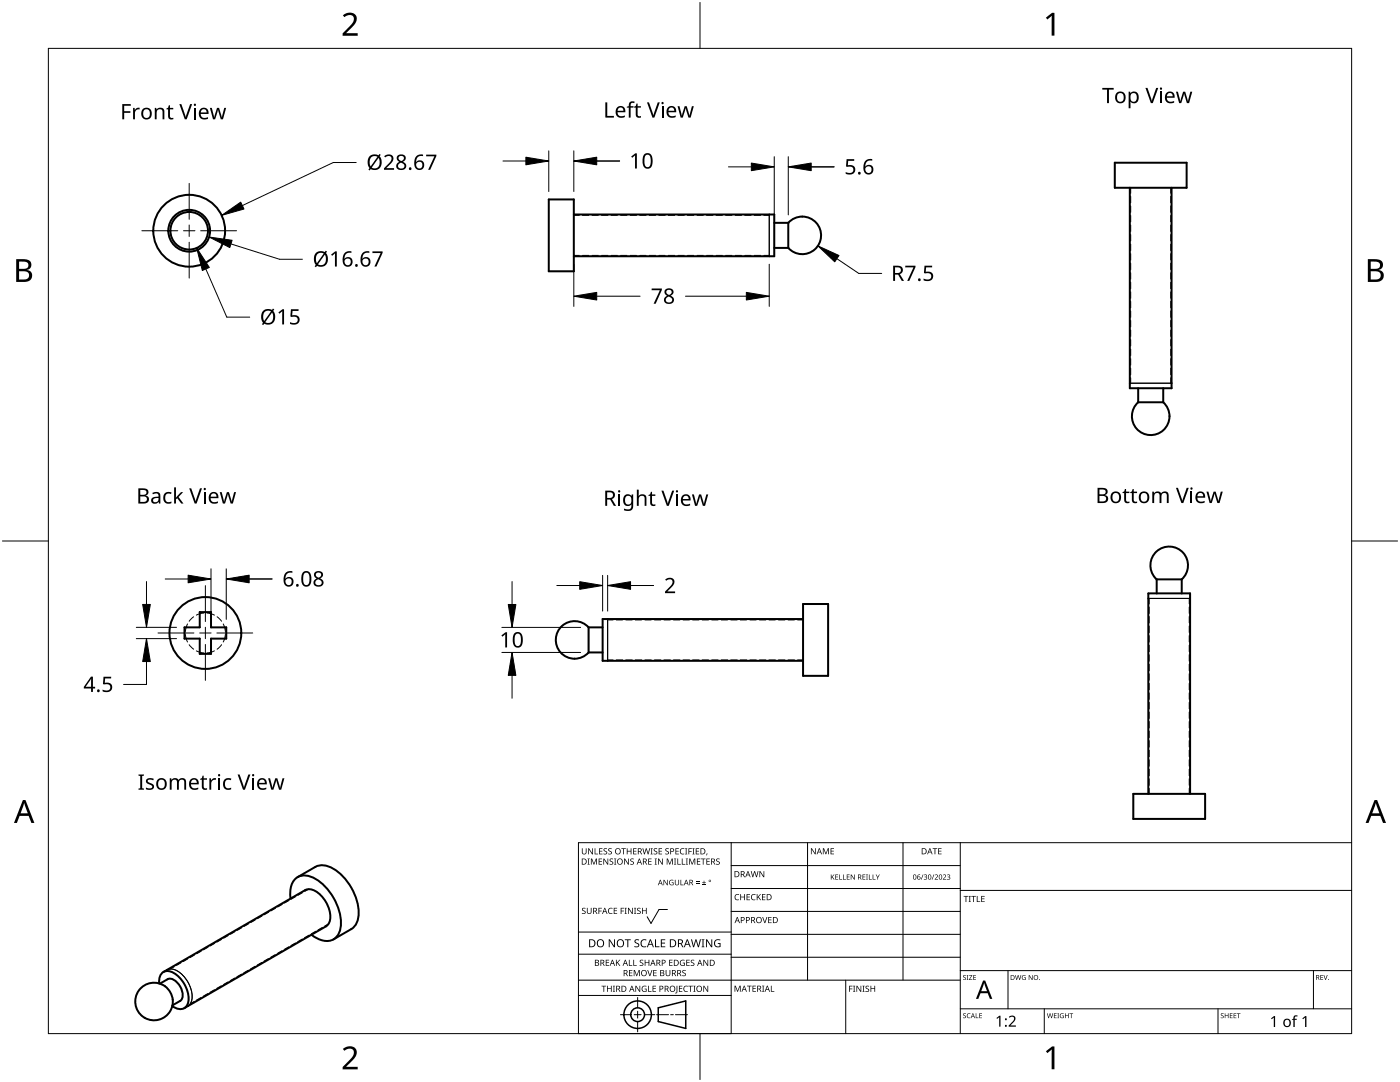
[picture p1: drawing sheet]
<svg xmlns="http://www.w3.org/2000/svg" width="279mm" height="216mm" viewBox="0 0 279 216" stroke-linecap="round" stroke-linejoin="round" font-family="sans-serif">
<g fill="none" stroke="#000" stroke-width=".4">
<path d="M109.5 39.8h5v14.3h-5zM222.5 32.5h14.3v5h-14.3zM225.5 37.5v40h8.3v-40M114.5 42.8h40v8.3h-40M154.5 49.5h2.8M154.5 44.5h2.8M157.3 44.5a3.8 3.8 0 0 1 5.4-.2 3.8 3.8 0 0 1 0 5.4 3.8 3.8 0 0 1-5.4-.2M157.3 44.5v5M227.1 77.5v2.8M232.1 77.5v2.8M227.1 80.3a3.8 3.8 0 0 0-.2 5.4 3.8 3.8 0 0 0 5.4 0 3.8 3.8 0 0 0-.2-5.4M227.1 80.3h5"/>
<path d="M230.8 115.6v2.8M230.8 115.6h5M235.8 115.6a3.8 3.8 0 0 0 .2-5.4 3.8 3.8 0 0 0-5.4 0 3.8 3.8 0 0 0 .2 5.4M235.8 115.6v2.8M39.9 122.1h2.2v3.1h3.1v2.2h-3.1v3.1h-2.2v-3.1h-3.1v-2.2h3.1zM117.5 125.2a3.8 3.8 0 0 0-5.4-.2 3.8 3.8 0 0 0 0 5.4 3.8 3.8 0 0 0 5.4-.2M117.5 125.2h2.8M117.5 130.2h2.8M117.5 125.2v5M160.3 123.5h-40v8.4h40M160.3 120.5h5v14.4h-5zM226.2 158.4h14.3v5h-14.3z"/>
<path d="M229.2 158.4v-40h8.3v40M58 179.3a4.2 4.2 0 0 1 1.4-4.3 4.1 4.1 0 0 1 4.4 .9 10.9 10.9 0 0 1 4.2 9.1 2.88 2.88 0 0 1-4.5 2.4l-1.3-.9M59.4 175l3.5-2a4.1 4.1 0 0 1 4.4 .8 10.9 10.9 0 0 1 4.2 9.2 3.2 3.2 0 0 1-1.4 2.4l-3.5 2M31.8 196.2a1.91 1.91 0 0 1 1.8-2.4 5.8 5.8 0 0 1 3.8 6.6 1.69 1.69 0 0 1-2.5 .7l-.5-.3M31.9 196.3l1.5-.9a2.2 2.2 0 0 1 2.5 1.4 2.2 2.2 0 0 1 0 2.9l-1.5 .9M32.6 193.9l28.3-16.3a2.82 2.82 0 0 1 3.2 1.1 5.6 5.6 0 0 1 1.6 5.4l-.6 .7-28.3 16.4"/>
<circle cx="37.8" cy="46" r="4.2"/>
<circle cx="37.8" cy="46" r="3.8"/>
<circle cx="37.8" cy="46" r="7.2"/>
<circle cx="41" cy="126.3" r="7.2"/>
<circle cx="30.7" cy="199.8" r="3.8"/>
</g>
<path d="M37 126.6l.4 1.5M37.4 124.5l-.4 1.5M37.8 128.6l.8 .9M38.6 123.1l-.8 .9M39.2 129.9l1.5 .4M40.7 122.3l-1.5 .4M41.3 122.3l1.5 .4M42.8 129.9l-1.5 .4M43.3 123.1l.9 .9M44.2 128.6l-.9 .9M44.6 124.5l.4 1.5M45 126.6l-.4 1.5" fill="none" stroke="#000" stroke-width=".2"/>
<path d="M153.5 42.8v8.3M225.5 76.5h8.3M229.2 119.4h8.3M121.3 123.5v8.4M33.3 193.5a2.82 2.82 0 0 1 3.2 1.1 5.6 5.6 0 0 1 1.6 5.4l-.6 .8" fill="none" stroke="#000" stroke-width=".2"/>
<g fill="none" stroke="#000" stroke-width=".2">
<path d="M225.7 37.5v1.1M225.7 39.2v1.3M233.6 37.5v1.1M233.6 39.2v1.3M114.5 51h1.1M114.5 43h1.1M116.2 51h1.3M116.2 43h1.3M118.1 51h1.3M118.1 43h1.3M120 51h1.3M120 43h1.3"/>
<path d="M122 51h1.2M122 43h1.2M123.9 51h1.2M123.9 43h1.2M125.8 51h1.2M125.8 43h1.2M127.7 51h1.2M127.7 43h1.2M129.6 51h1.2M129.6 43h1.2M131.5 51h1.2M131.5 43h1.2"/>
<path d="M133.4 51h1.3M133.4 43h1.3M135.3 51h1.3M135.3 43h1.3M137.2 51h1.3M137.2 43h1.3M139.1 51h1.3M139.1 43h1.3M141 51h1.3M141 43h1.3M142.9 51h1.3M142.9 43h1.3"/>
<path d="M144.8 51h1.3M144.8 43h1.3M146.7 51h1.3M146.7 43h1.3M148.6 51h1.3M148.6 43h1.3M150.5 51h1.3M150.5 43h1.3M152.4 51h1.1M152.4 43h1.1M225.7 41.1v1.3M225.7 43v1.3"/>
<path d="M225.7 44.9v1.3M225.7 46.8v1.3M225.7 48.7v1.3M225.7 50.6v1.3M225.7 52.5v1.3M225.7 54.4v1.3M225.7 56.3v1.3M225.7 58.2v1.3M233.6 41.1v1.3M233.6 43v1.3M233.6 44.9v1.3M233.6 46.8v1.3"/>
<path d="M233.6 48.7v1.3M233.6 50.6v1.3M233.6 52.5v1.3M233.6 54.4v1.3M233.6 56.3v1.3M233.6 58.2v1.3M225.7 60.1v1.3M225.7 62v1.3M225.7 64v1.2M225.7 65.9v1.2M225.7 67.8v1.2M225.7 69.7v1.2"/>
<path d="M225.7 71.6v1.2M225.7 73.5v1.2M225.7 75.4v1.1M233.6 60.1v1.3M233.6 62v1.3M233.6 64v1.2M233.6 65.9v1.2M233.6 67.8v1.2M233.6 69.7v1.2M233.6 71.6v1.2M233.6 73.5v1.2M233.6 75.4v1.1"/>
<path d="M229.3 119.4v1.1M237.3 119.4v1.1M121.3 123.7h1.1M121.3 131.7h1.1M123 123.7h1.3M123 131.7h1.3M124.9 123.7h1.3M124.9 131.7h1.3M126.8 123.7h1.3M126.8 131.7h1.3M128.7 123.7h1.3M128.7 131.7h1.3"/>
<path d="M130.6 123.7h1.3M130.6 131.7h1.3M132.5 123.7h1.3M132.5 131.7h1.3M134.4 123.7h1.3M134.4 131.7h1.3M136.3 123.7h1.3M136.3 131.7h1.3M138.2 123.7h1.3M138.2 131.7h1.3M140.1 123.7h1.3M140.1 131.7h1.3"/>
<path d="M142 123.7h1.3M142 131.7h1.3M143.9 123.7h1.3M143.9 131.7h1.3M145.8 123.7h1.3M145.8 131.7h1.3M147.8 123.7h1.2M147.8 131.7h1.2M149.7 123.7h1.2M149.7 131.7h1.2M151.6 123.7h1.2M151.6 131.7h1.2"/>
<path d="M153.5 123.7h1.2M153.5 131.7h1.2M155.4 123.7h1.2M155.4 131.7h1.2M157.3 123.7h1.2M157.3 131.7h1.2M159.2 123.7h1.1M159.2 131.7h1.1M229.3 121.1v1.3M229.3 123v1.3M229.3 124.9v1.3M229.3 126.8v1.3"/>
<path d="M229.3 128.7v1.3M229.3 130.7v1.2M229.3 132.6v1.2M229.3 134.5v1.2M229.3 136.4v1.2M229.3 138.3v1.2M237.3 121.1v1.3M237.3 123v1.3M237.3 124.9v1.3M237.3 126.8v1.3M237.3 128.7v1.3M237.3 130.7v1.2"/>
<path d="M237.3 132.6v1.2M237.3 134.5v1.2M237.3 136.4v1.2M237.3 138.3v1.2M229.3 140.2v1.2M229.3 142.1v1.3M229.3 144v1.3M229.3 145.9v1.3M229.3 147.8v1.3M229.3 149.7v1.3M229.3 151.6v1.3M229.3 153.5v1.3"/>
<path d="M229.3 155.4v1.3M229.3 157.3v1.1M237.3 140.2v1.2M237.3 142.1v1.3M237.3 144v1.3M237.3 145.9v1.3M237.3 147.8v1.3M237.3 149.7v1.3M237.3 151.6v1.3M237.3 153.5v1.3M237.3 155.4v1.3M237.3 157.3v1.1"/>
<path d="M57.7 179.7l-.9 .5M59 178.9l-.9 .5M60.4 178.1l-.9 .5M61.6 177.4l-.8 .5M34.8 192.9l-.8 .4M36.1 192.1l-.9 .5M37.5 191.3l-.9 .6M38.8 199.8l-.8 .5M38.8 190.6l-.9 .5M40.1 199l-.9 .6M40.2 189.8l-.9 .5M41.5 198.3l-.9 .5"/>
<path d="M41.5 189l-.9 .5M42.8 197.5l-.9 .5M42.9 188.2l-.9 .6M44.2 196.7l-.9 .5M44.2 187.5l-.9 .5M45.5 195.9l-.9 .6M45.5 186.7l-.9 .5M46.8 195.2l-.9 .5M46.9 185.9l-.9 .5M48.2 194.4l-.9 .5M48.2 185.1l-.9 .5M49.5 193.6l-.9 .5"/>
<path d="M49.6 184.3l-.9 .6M50.9 192.8l-.9 .5M50.9 183.6l-.9 .5M52.2 192l-.9 .6M52.3 182.8l-.9 .5M53.6 191.3l-.9 .5M53.6 182l-.9 .5M54.9 190.5l-.9 .5M55 181.2l-.9 .6M56.3 189.7l-.9 .5M56.3 180.5l-.9 .5M57.6 188.9l-.9 .6"/>
<path d="M59 188.2l-.9 .5M60.3 187.4l-.9 .5M61.7 186.6l-.9 .5M63 185.8l-.9 .5M64.4 185l-.9 .6M65.6 184.3l-.8 .5"/>
</g>
<path d="M153.5 42.8v8.3M225.5 76.5h8.3M229.2 119.4h8.3M121.3 123.5v8.4M33.3 193.5a2.82 2.82 0 0 1 3.2 1.1 5.6 5.6 0 0 1 1.6 5.4l-.6 .8" fill="none" stroke="#000" stroke-width=".2"/>
<path d="M9.7 9.7h260v196.5h-260z" fill="none" stroke="#000" stroke-width=".2"/>
<path d="M139.7 .5v9.2M.5 108h9.2M269.7 108h9.2M139.7 206.2v9.2" fill="none" stroke="#000" stroke-width=".2"/>
<g fill="#000">
<path d="M68.4 3.1a1.64 1.64 0 0 1 2.8 .4 2.52 2.52 0 0 1-1.2 2.2l-.9 .9h2.3v.5h-3v-.4l1.2-1.2a1.95 1.95 0 0 0 .9-2.2 1.23 1.23 0 0 0-1.8 .1zM208.7 3.5l1.3-.9h.4v4.5h-.5v-4l-.9 .8zM68.4 209.3a1.64 1.64 0 0 1 2.8 .4 2.52 2.52 0 0 1-1.2 2.2l-.9 1h2.3v.5h-3v-.5l1.2-1.2a1.95 1.95 0 0 0 .9-2.1 1.23 1.23 0 0 0-1.8 .1zM208.7 209.8l1.3-1h.4v4.6h-.5v-4l-.9 .7z"/>
<path d="M3.2 51.7h1.3a1.28 1.28 0 0 1 1.7 1.3 1.04 1.04 0 0 1-.8 .9 1.23 1.23 0 0 1 1 1.5 1.23 1.23 0 0 1-1.6 .9h-1.6zM3.8 54.1v1.7h.9a.86 .86 0 0 0 1.1-.9 .86 .86 0 0 0-1.1-.8zM3.8 52.2v1.4h.8a.78 .78 0 0 0 1.1-.7 .78 .78 0 0 0-1.1-.7z"/>
<path d="M273 51.7h1.3a1.28 1.28 0 0 1 1.7 1.3 1.04 1.04 0 0 1-.9 .9 1.23 1.23 0 0 1 1 1.5 1.23 1.23 0 0 1-1.5 .9h-1.6zM273.6 54.1v1.7h.9a.86 .86 0 0 0 1.1-.9 .86 .86 0 0 0-1.2-.8zM273.6 52.2v1.4h.8a.78 .78 0 0 0 1-.7 .78 .78 0 0 0-1.1-.7z"/>
<path d="M4.6 159.6h.5l1.8 4.6h-.6l-.6-1.4h-1.8l-.5 1.4h-.6zM4.8 160.2l-.7 2.1h1.4z"/>
<path d="M274.3 159.6h.5l1.8 4.6h-.6l-.5-1.4h-1.8l-.6 1.4h-.6zM274.6 160.2l-.7 2.1h1.4z"/>
</g>
<g fill="none" stroke="#000" stroke-width=".2">
<path d="M145.9 168.1v38.1h-30.5v-38.1h154.3M145.9 172.7h45.7M145.9 177.3h45.7M161.2 168.1v27.5M180.2 168.1v27.5M191.6 168.1v38.1M191.6 177.7h78.1M115.4 198.6h30.5M115.4 195.6h76.2M115.4 190.4h30.5M115.4 186h30.5M127.3 199v2.1"/>
<path d="M133.2 181.5h-1.7l-1.6 2.8-.7-1.4M145.9 181.9h45.7M145.9 186.4h45.7M145.9 191h45.7M168.8 195.6v10.6M191.6 193.7h78.1M201.2 193.7v7.6M262.1 193.7v7.6M123.8 202.5h2.1M126.6 202.5h1.3M127.3 201.8v1.4M127.3 203.8v2.1"/>
<path d="M128.6 202.5h2.1M131 202.5h2.4M133.8 202.5h.6M134.8 202.5h2.4M191.6 201.3h78.1M208.4 201.3v4.9M243.1 201.3v4.9"/>
</g>
<g fill="#000">
<path d="M116.1 169.3h.2v.8a.32 .32 0 0 0 .3 .3 .32 .32 0 0 0 .3-.3v-.8h.2v.8a.47 .47 0 0 1-.5 .4 .47 .47 0 0 1-.5-.5zM117.3 171.3h.4l-.1 .1v1l.1 .1h-.4l.1-.1v-1zM117.4 169.3h.2l.6 1v-1h.1v1.2h-.1l-.7-1v1h-.1zM117.9 171.3h.3l.3 1 .4-1h.2v1.2h-.1v-1l-.4 1h-.1l-.4-1v1h-.2zM118.7 169.3h.1v1h.6v.2h-.7zM119.5 171.3h.7v.1h-.6v.4h.5v.2h-.5v.4h.6v.1h-.7zM119.6 169.3h.6v.1h-.5v.4h.5v.1h-.5v.4h.5v.2h-.6zM120.5 169.4l.4-.1h.3l-.1 .1a.25 .25 0 0 0-.4-.1 .25 .25 0 0 0 0 .4 .4 .4 0 0 1 .5 .3 .4 .4 0 0 1-.3 .5 .4 .4 0 0 1-.5-.2h.2a.27 .27 0 0 0 .4-.1 .27 .27 0 0 0-.3-.3l-.2-.2zM120.4 171.3h.2l.6 1v-1h.2v1.2h-.2l-.6-1v1h-.2zM121.4 169.4l.5-.1h.2v.1a.25 .25 0 0 0-.4-.1 .25 .25 0 0 0 0 .4 .4 .4 0 0 1 .4 .3 .4 .4 0 0 1-.2 .5 .4 .4 0 0 1-.5-.2h.1a.27 .27 0 0 0 .5-.1 .27 .27 0 0 0-.4-.3l-.2-.2zM121.7 171.4l.4-.1 .3 .1-.1 .1a.25 .25 0 0 0-.4-.1 .25 .25 0 0 0 0 .4 .4 .4 0 0 1 .5 .3 .4 .4 0 0 1-.3 .5 .4 .4 0 0 1-.5-.3l.2 .1a.27 .27 0 0 0 .4-.2 .27 .27 0 0 0-.3-.3l-.2-.2zM122.5 171.3h.5l-.2 .1v1l.2 .1h-.5l.2-.1v-1z"/>
<path d="M124 169.3h.9v.1h-.4v1.1h-.1v-1.1h-.4zM124.6 171.3h.1l.7 1v-1h.1v1.2h-.2l-.6-1v1h-.1zM125.1 169.3h.1v.5h.7v-.5h.1v1.2h-.1v-.6h-.7v.6h-.1zM125.8 171.4l.5-.1 .2 .1v.1a.25 .25 0 0 0-.4-.1 .25 .25 0 0 0 0 .4 .4 .4 0 0 1 .4 .3 .4 .4 0 0 1-.2 .5 .4 .4 0 0 1-.5-.3l.1 .1a.27 .27 0 0 0 .5-.2 .27 .27 0 0 0-.4-.3l-.2-.2zM126.4 169.3h.6v.1h-.5v.4h.5v.1h-.5v.4h.5v.2h-.6zM128.2 169.3h.2l.2 1 .3-1h.2l.2 1 .3-1h.1l-.3 1.2h-.1l-.3-1.1-.3 1.1h-.2zM129.4 171.3h.6v.1h-.5v.4h.5v.2h-.5v.4h.5v.1h-.6zM129.8 169.3h.5l-.2 .1v1l.2 .1h-.5l.2-.1v-1zM130.7 171.3h.4l-.1 .1v1l.1 .1h-.4l.1-.1v-1zM130.5 169.4l.4-.1h.3l-.1 .1a.25 .25 0 0 0-.4-.1 .25 .25 0 0 0 0 .4 .4 .4 0 0 1 .5 .3 .4 .4 0 0 1-.3 .5 .4 .4 0 0 1-.5-.2h.2a.27 .27 0 0 0 .4-.1 .27 .27 0 0 0-.3-.3l-.2-.2zM131.4 169.3h.7v.1h-.5v.4h.5v.1h-.5v.4h.5v.2h-.7zM131.3 171.3h.2l.7 1-.1-1h.2v1.2h-.2l-.6-1v1h-.2z"/>
<path d="M132.4 175.6h.2l.6 .9v-.9h.1v1h-.2l-.6-.9v.9h-.1zM132.8 169.4l.4-.1h.3l-.1 .1a.25 .25 0 0 0-.3-.1 .25 .25 0 0 0 0 .4 .4 .4 0 0 1 .4 .3 .4 .4 0 0 1-.3 .5 .4 .4 0 0 1-.4-.2h.1a.27 .27 0 0 0 .5-.1 .27 .27 0 0 0-.4-.3l-.2-.2zM133.1 171.3h.2l.4 1 .4-1h.2v1.2h-.2v-1l-.4 1h-.1l-.4-1v1h-.1zM133.7 175.7l.5-.2 .2 .1v.1a.45 .45 0 0 0-.7 .4 .45 .45 0 0 0 .6 .4v-.3h-.2v-.1h.3v.5a.6 .6 0 0 1-.8-.1 .6 .6 0 0 1 .1-.8zM134.5 171.3h.4l-.1 .1v1l.1 .1h-.4l.2-.1v-1zM135.2 171.3h.1v1.1h.6v.1h-.7zM134.8 169.3h.7v.1h-.6v.4h.5v.1h-.5v.4h.6v.2h-.7zM134.7 175.6h.1v.7a.28 .28 0 0 0 .3 .2 .28 .28 0 0 0 .3-.2v-.7h.1v.7a.42 .42 0 0 1-.4 .4 .42 .42 0 0 1-.4-.4zM135.8 175.6h.1v.9h.5v.1h-.6zM136.1 171.3h.1v1.1h.6v.1h-.7zM135.8 169.4l.5-.2 .3 .1-.1 .1a.49 .49 0 0 0-.7 .5 .49 .49 0 0 0 .8 .4 .52 .52 0 0 1-.7 .1 .52 .52 0 0 1-.2-.6zM136.7 169.3h.5l-.2 .1v1l.2 .1h-.5l.2-.1v-1z"/>
<path d="M136.9 171.3h.4l-.1 .1v1l.1 .1h-.4l.1-.1v-1zM137.4 169.3h.7v.1h-.6v.4h.5v.2h-.5v.5h-.1zM137.5 171.3h.3l.3 1 .4-1h.3v1.2h-.2v-1l-.4 1h-.1l-.4-1v1h-.2zM138.2 169.3h.4l-.1 .1v1l.1 .1h-.4l.1-.1v-1zM138.9 176.2h.7v.1h-.7zM138.9 175.9h.7v.1h-.7zM138.9 169.3h.6v.1h-.5v.4h.5v.1h-.5v.4h.5v.2h-.6zM139.1 171.3h.7v.1h-.6v.4h.5v.2h-.5v.4h.6v.1h-.7zM140.1 176.5h.8v.1h-.8zM139.9 171.3h.9v.1h-.4v1.1h-.1v-1.1h-.4zM140.4 175.7h.2v.3h.3v.2h-.3v.3h-.2v-.3h-.3v-.2h.3zM141 170.3h.2l-.3 .4z"/>
<path d="M141 171.3h.7v.1h-.6v.4h.5v.2h-.5v.4h.6v.1h-.7zM143 171.4l.4-.1 .2 .1v.1a.25 .25 0 0 0-.4-.1 .25 .25 0 0 0 0 .4 .4 .4 0 0 1 .5 .3 .4 .4 0 0 1-.3 .5 .4 .4 0 0 1-.5-.3l.2 .1a.27 .27 0 0 0 .4-.2 .27 .27 0 0 0-.3-.3l-.3-.2zM146.8 178.6l.4-.2 .3 .1v.1a.49 .49 0 0 0-.7 .4 .49 .49 0 0 0 .7 .5 .52 .52 0 0 1-.7 0 .52 .52 0 0 1-.2-.6zM147.7 178.4h.2v.5h.6v-.5h.2v1.2h-.2v-.5h-.6v.5h-.2zM149 178.4h.7v.1h-.5v.4h.4v.2h-.4v.4h.5v.1h-.7zM150 178.6l.5-.2 .3 .1-.1 .1a.49 .49 0 0 0-.7 .4 .49 .49 0 0 0 .8 .5 .52 .52 0 0 1-.7 0 .52 .52 0 0 1-.2-.6zM149.8 173.8h.2l.2 1.1 .3-1.1h.2l.3 1.1 .2-1.1h.2l-.3 1.2h-.2l-.3-1-.3 1h-.1zM151 178.4h.2v.6l.5-.6h.2l-.5 .5 .5 .7h-.2l-.4-.6-.1 .6h-.2zM151.6 173.8h.1l.7 1v-1h.1v1.2h-.2l-.6-1v1h-.1zM152.1 178.4h.7v.1h-.6v.4h.5v.2h-.5v.4h.6v.1h-.7zM161.8 169.3h.2l.7 1v-1h.1v1.2h-.2l-.6-1v1h-.2zM164.2 169.3h.2l.4 .9 .4-.9h.2v1.2h-.1v-1.1l-.4 1.1h-.1l-.4-1.1v1.1h-.2z"/>
<path d="M165.8 169.3h.6v.1h-.5v.4h.5v.1h-.5v.4h.5v.2h-.6zM165.8 174.5h.1v.5l.6-.5-.4 .4 .5 .6h-.2l-.4-.5-.1 .5h-.1zM166.7 174.5h.6v.1h-.5v.3h.4v.1h-.4v.4h.5v.1h-.6zM167.5 174.5h.1v.9h.5v.1h-.6zM168.2 174.5h.2v.9h.4v.1h-.6zM169 174.5h.6v.1h-.5v.3h.4v.1h-.4v.4h.5v.1h-.6zM169.8 174.5h.1l.6 .8v-.8h.1v1h-.2l-.5-.8v.8h-.1zM172.1 174.5h.6v.1h-.4v.3h.4v.1h-.4v.4h.4v.1h-.6zM172.8 174.5h.4l-.1 .1v.8l.1 .1h-.4l.2-.1v-.8zM173.4 174.5h.1v.9h.5v.1h-.6zM174.2 174.5h.1v.9h.4v.1h-.5zM174.8 174.5h.1l.3 .5 .2-.5h.2l-.4 .6v.4h-.1v-.4z"/>
<path d="M184.2 174.5h.1l-.4 1h-.1zM184.4 174.6a.32 .32 0 0 1 .5-.1 .32 .32 0 0 1-.1 .5 .32 .32 0 0 1 .2 .4 .32 .32 0 0 1-.5 .1l-.1-.1a.26 .26 0 0 0 .4 .1 .26 .26 0 0 0 0-.4l-.3-.2a.23 .23 0 0 0 .3 0 .23 .23 0 0 0-.1-.4 .23 .23 0 0 0-.3 .2zM186.3 174.5h.2l-.4 1h-.1zM186.1 169.3h.9v.1h-.3v1.1h-.2v-1.1h-.4zM186.5 174.6a.37 .37 0 0 1 .6 0 .37 .37 0 0 1-.2 .6l-.2 .2h.5v.1h-.7l.3-.4a.27 .27 0 0 0 .3-.3 .27 .27 0 0 0-.4-.2zM187.2 169.3h.7v.1h-.5v.4h.5v.1h-.5v.4h.5v.2h-.7zM188.2 174.6a.37 .37 0 0 1 .6 0 .37 .37 0 0 1-.3 .6l-.2 .2h.5v.1h-.6l.2-.4a.27 .27 0 0 0 .3-.3 .27 .27 0 0 0-.4-.2zM189 174.6a.32 .32 0 0 1 .5-.1 .32 .32 0 0 1 0 .5h-.1a.32 .32 0 0 1 .2 .4 .32 .32 0 0 1-.5 .1l-.1-.1a.26 .26 0 0 0 .4 .1 .26 .26 0 0 0 0-.4l-.3-.2a.23 .23 0 0 0 .4 0 .23 .23 0 0 0-.1-.4 .23 .23 0 0 0-.3 .2zM192.3 178.8h.9v.1h-.3v1.1h-.2v-1.1h-.4zM193.3 178.8h.5l-.2 .1v1l.2 .1h-.5l.2-.1v-1zM193.8 178.8h1v.1h-.4v1.1h-.2v-1.1h-.4zM194.9 178.8h.2v1.1h.5v.1h-.7z"/>
<path d="M195.8 178.8h.7v.1h-.5v.4h.5v.1h-.5v.5h.5v.1h-.7zM116.2 181.3l.4-.2 .3 .1-.1 .1a.25 .25 0 0 0-.4-.1 .25 .25 0 0 0 0 .4 .4 .4 0 0 1 .5 .3 .4 .4 0 0 1-.3 .5 .4 .4 0 0 1-.5-.2h.2a.27 .27 0 0 0 .4-.1 .27 .27 0 0 0-.3-.3l-.2-.2zM117.1 181.1h.2v.8a.32 .32 0 0 0 .3 .3 .32 .32 0 0 0 .3-.3v-.8h.2v.8a.47 .47 0 0 1-.5 .5 .47 .47 0 0 1-.5-.5zM119.4 181.1h.7v.2h-.5v.4h.5v.1h-.5v.6h-.2zM120 196.7h1v.1h-.4v1.1h-.2v-1.1h-.4zM120.9 191.5h.7v.1h-.6v.4h.5v.2h-.5v.4h.6v.1h-.7zM121.5 181.3l.4-.2 .4 .1-.1 .1a.49 .49 0 0 0-.7 .5 .49 .49 0 0 0 .7 .4 .52 .52 0 0 1-.6 .1 .52 .52 0 0 1-.3-.6zM121.1 196.7h.2v.5h.6v-.5h.2v1.2h-.2v-.6h-.6v.6h-.2zM121.5 187.4h.2l.9 1.3v-1.3h.1v1.6h-.2l-.8-1.3v1.3h-.2zM122.3 196.7h.4l-.1 .1v1l.1 .1h-.4l.2-.1v-1zM122.5 181.1h.7v.2h-.6v.4h.5v.1h-.5v.4h.6v.2h-.7zM122.9 191.5h.2v.6l.5-.6h.2l-.5 .5 .5 .7h-.2l-.4-.6-.1 .6h-.2z"/>
<path d="M123.9 181.1h.6v.2h-.5v.4h.5v.1h-.5v.6h-.1zM124.7 181.1h.4l-.2 .2v.9l.2 .2h-.4l.1-.2v-.9zM124.7 187.4h1.2v.2h-.5v1.4h-.2v-1.4h-.5zM125.5 191.5h.2v1.1h.5v.1h-.7zM125.5 193.6h.7v.1h-.5v.4h.5v.1h-.5v.4h.5v.2h-.7zM125.3 181.1h.2l.7 1.1-.1-1.1h.2v1.3h-.2l-.6-1v1h-.2zM126.4 191.5h.1v1.1h.6v.1h-.7zM126.5 181.1h.5l-.2 .2v.9l.2 .2h-.5l.2-.2v-.9zM126.5 193.6h.2l.4 1 .4-1h.2v1.2h-.2v-1.1l-.4 1.1h-.1l-.4-1.1v1.1h-.1zM126.7 187.6l.3-.2 .6 .1-.2 .1a.33 .33 0 0 0-.6 .2 .33 .33 0 0 0 .4 .4 .47 .47 0 0 1 .4 .6 .47 .47 0 0 1-.7 .2h-.3v-.2h.2a.35 .35 0 0 0 .6-.2 .35 .35 0 0 0-.5-.4l-.3-.2zM126.8 196.7h.2l.6 1v-1h.2v1.2h-.2l-.7-1 .1 1h-.2zM127.2 181.3l.4-.2 .3 .1-.1 .1a.25 .25 0 0 0-.4-.1 .25 .25 0 0 0 0 .4 .4 .4 0 0 1 .5 .3 .4 .4 0 0 1-.3 .5 .4 .4 0 0 1-.5-.2h.2a.27 .27 0 0 0 .4-.1 .27 .27 0 0 0-.3-.3l-.2-.2z"/>
<path d="M127.7 191.6l.4-.1 .3 .1-.1 .1a.25 .25 0 0 0-.3-.1 .25 .25 0 0 0 0 .4 .4 .4 0 0 1 .4 .3 .4 .4 0 0 1-.3 .5 .4 .4 0 0 1-.4-.3l.1 .1a.27 .27 0 0 0 .5-.2 .27 .27 0 0 0-.4-.3l-.2-.2zM128 187.6l.6-.2 .4 .1-.1 .2a.63 .63 0 0 0-.9 .5 .63 .63 0 0 0 1 .6v.2a.83 .83 0 0 1-1.1-.3 .83 .83 0 0 1 .1-1.1zM128.2 196.8l.6-.1 .2 .1v.1a.5 .5 0 0 0-.8 .4 .5 .5 0 0 0 .7 .5v-.4h-.3v-.1h.4v.6a.66 .66 0 0 1-.8-.2 .66 .66 0 0 1 0-.9zM128.1 181.1h.2v.6h.6v-.6h.2v1.3h-.2v-.6h-.6v.6h-.2zM129.2 193.6h.1l.4 1 .3-1h.2l-.4 1.2h-.2zM129.3 196.7h.2v1.1h.5v.1h-.7zM128.7 191.5h.1v.5h.6v-.5h.2v1.2h-.2v-.5h-.6v.5h-.1zM130.7 187.4h.2v1.4h.7v.2h-.9zM130.2 196.7h.7v.1h-.5v.4h.5v.1h-.5v.5h.5v.1h-.7zM130.4 193.6h.6v.1h-.5v.4h.5v.1h-.5v.4h.5v.2h-.6zM131.9 187.4h.9v.2h-.7v.5h.6v.2h-.6v.5h.7v.2h-.9zM132.8 193.6h.2v.7a.32 .32 0 0 0 .3 .4 .32 .32 0 0 0 .3-.4v-.7h.2v.7a.47 .47 0 0 1-.5 .5 .47 .47 0 0 1-.5-.5z"/>
<path d="M133.5 191.5h.7v.1h-.5v.4h.5v.2h-.5v.4h.5v.1h-.7zM135 196.7h.2v1.3l-.1 .2h-.3l-.1-.1 .3-.2zM135.5 196.7h.7v.1h-.5v.4h.4v.1h-.4v.5h.5v.1h-.7zM135.8 191.7l.5-.2 .4 .1-.1 .1a.5 .5 0 0 0-.8 .4 .5 .5 0 0 0 .7 .5v-.4h-.2v-.1h.4v.6a.66 .66 0 0 1-.9-.1 .66 .66 0 0 1 0-.9zM136.2 193.7l.4-.2 .3 .1-.1 .1a.25 .25 0 0 0-.4-.1 .25 .25 0 0 0 0 .4 .4 .4 0 0 1 .5 .3 .4 .4 0 0 1-.3 .5 .4 .4 0 0 1-.5-.2h.2a.27 .27 0 0 0 .5-.1 .27 .27 0 0 0-.4-.3l-.2-.2zM136.5 196.8l.5-.1 .3 .1-.1 .1a.49 .49 0 0 0-.7 .4 .49 .49 0 0 0 .8 .4 .52 .52 0 0 1-.7 .1 .52 .52 0 0 1-.2-.6zM137 191.5h.6v.1h-.5v.4h.5v.2h-.5v.4h.5v.1h-.6zM137.4 196.7h.9v.1h-.4v1.1h-.1v-1.1h-.4zM137.9 191.6l.4-.1 .3 .1-.1 .1a.25 .25 0 0 0-.4-.1 .25 .25 0 0 0 0 .4 .4 .4 0 0 1 .5 .3 .4 .4 0 0 1-.3 .5 .4 .4 0 0 1-.5-.3l.2 .1a.27 .27 0 0 0 .4-.2 .27 .27 0 0 0-.3-.3l-.2-.2zM138.4 196.7h.4l-.1 .1v1l.1 .1h-.4l.1-.1v-1zM137.9 187.4h.2l.3 1.4 .4-1.4h.2l.4 1.4 .3-1.4h.2l-.4 1.6h-.2l-.4-1.3-.4 1.3h-.2zM140 187.4h.6l-.2 .2v1.3l.2 .1h-.6l.2-.1v-1.3z"/>
<path d="M140.4 196.7h.1l.7 1v-1h.1v1.2h-.1l-.7-1v1h-.1zM140.4 191.5h.2l.6 1v-1h.1v1.2h-.1l-.7-1v1h-.1zM140.9 187.4h.2l.9 1.3v-1.3h.1v1.6h-.2l-.8-1.3v1.3h-.2zM142.7 187.6l.7-.2 .4 .1-.1 .2a.65 .65 0 0 0-1 .5 .65 .65 0 0 0 .9 .6v-.4h-.3v-.2h.5v.7a.86 .86 0 0 1-1.1-.1 .86 .86 0 0 1 0-1.2zM146.6 196.7h.2l.4 1 .4-1h.2v1.2h-.1v-1.1l-.4 1.1h-.2l-.4-1.1v1.1h-.1zM149.1 196.7h.9v.1h-.4v1.1h-.1v-1.1h-.4zM150.2 196.7h.7v.1h-.6v.4h.5v.1h-.5v.5h.6v.1h-.7zM152.1 183h.2l.3 1 .4-1h.1l-.4 1.2h-.1zM152.1 196.7h.4l-.1 .1v1l.1 .1h-.4l.1-.1v-1zM153.8 196.7h.2v1.1h.5v.1h-.7zM153.3 183h.7v.1h-.5v.4h.5v.1h-.5v.5h.5v.1h-.7zM169.5 196.7h.6v.1h-.5v.5h.5v.1h-.5v.5h-.1z"/>
<path d="M170.2 196.7h.5l-.2 .1v1l.2 .1h-.5l.2-.1v-1zM170.9 196.7h.2l.6 1v-1h.2v1.2h-.2l-.6-1v1h-.2zM172.1 196.7h.5l-.2 .1v1l.2 .1h-.5l.2-.1v-1zM172.8 196.8l.4-.1h.2v.2a.25 .25 0 0 0-.4-.1 .25 .25 0 0 0 0 .4 .4 .4 0 0 1 .5 .3 .4 .4 0 0 1-.3 .4 .4 .4 0 0 1-.5-.2l.2 .1a.27 .27 0 0 0 .4-.2 .27 .27 0 0 0-.3-.3l-.3-.2zM173.7 196.7h.2v.5h.6v-.5h.2v1.2h-.2v-.6h-.6v.6h-.2zM192.2 194.7l.4-.1h.2l-.1 .1a.24 .24 0 0 0-.3 0 .24 .24 0 0 0-.1 .3 .24 .24 0 0 0 .4 .1 .31 .31 0 0 1 0 .4 .31 .31 0 0 1-.5-.1 .24 .24 0 0 0 .3 .1 .24 .24 0 0 0 .1-.3l-.4-.3zM192.9 194.6h.4l-.1 .1v.7l.1 .1h-.4l.1-.1v-.7zM193.4 194.6h.6l-.5 .8h.6v.1h-.7l.5-.8h-.5zM194.2 194.6h.6v.1h-.4v.3h.4v.1h-.4v.3h.4v.1h-.6zM202.6 194.6h.1l.2 .8 .2-.8h.2l.2 .8 .2-.8h.1l-.2 .9h-.2l-.2-.8-.2 .8h-.2zM204 194.7l.4-.1h.3l-.1 .1a.4 .4 0 0 0-.6 .4 .4 .4 0 0 0 .6 .3v-.3l-.2-.1h.3v.5a.53 .53 0 0 1-.7-.1 .53 .53 0 0 1 0-.7zM205.3 194.6h.1l.6 .8v-.8h.1v.9h-.2l-.5-.8v.8h-.1z"/>
<path d="M263.5 194.6h.6v.1h-.5v.3h.4v.1h-.4v.3h.5v.1h-.6zM264.1 194.6h.2l.2 .8 .3-.8h.2l-.4 .9h-.1zM192.2 202.3l.4-.1h.2l-.1 .1a.24 .24 0 0 0-.3 0 .24 .24 0 0 0-.1 .3 .24 .24 0 0 0 .4 .1 .31 .31 0 0 1 0 .5 .31 .31 0 0 1-.5-.2 .24 .24 0 0 0 .3 .1 .24 .24 0 0 0 .1-.3l-.4-.2zM193.1 202.3l.3-.1h.3l-.1 .1a.39 .39 0 0 0-.5 .4 .39 .39 0 0 0 .5 .3 .46 .46 0 0 1-.6 0 .46 .46 0 0 1 .1-.7zM194.7 202.2h.1v.8h.5v.2h-.6zM195.4 202.2h.6v.1h-.4v.3h.4v.1h-.4v.4h.4v.1h-.6zM198.9 203.1l.5-.4h.3v2.2h-.3v-1.9l-.4 .3zM201.3 202.9a.76 .76 0 0 1 1.2 0 .76 .76 0 0 1-.3 1.1l-.6 .6h1.1v.3h-1.4v-.3l.8-.8a.52 .52 0 0 0 .2-.8 .52 .52 0 0 0-.8 .1zM209 202.2h.1l.2 .8 .2-.8h.1l.3 .8 .2-.8h.1l-.3 1h-.1l-.2-.9-.3 .9h-.1zM210.3 202.2h.6v.1h-.4v.3h.3v.1h-.3v.4h.4v.1h-.6zM211 202.2h.4l-.2 .1v.8l.2 .1h-.4l.1-.1v-.8zM211.6 202.3l.7-.1-.1 .1a.4 .4 0 0 0-.6 .4 .4 .4 0 0 0 .6 .3v-.2l-.2-.2h.3v.5a.53 .53 0 0 1-.7-.1 .53 .53 0 0 1 0-.7z"/>
<path d="M212.5 202.2h.2v.4h.5v-.4h.1v1h-.1v-.5h-.5v.5h-.2zM213.4 202.2h.8v.1h-.3v.9h-.2v-.9h-.3zM243.7 202.3l.3-.1h.2v.1a.24 .24 0 0 0-.3 0 .24 .24 0 0 0-.1 .3 .24 .24 0 0 0 .3 .1 .31 .31 0 0 1 0 .5 .31 .31 0 0 1-.5-.2 .24 .24 0 0 0 .4 .1 .24 .24 0 0 0 0-.3l-.3-.2zM244.4 202.2h.2v.4h.5v-.4h.1v1h-.1v-.5h-.5v.5h-.2zM245.4 202.2h.6v.1h-.4v.3h.4v.1h-.4v.4h.4v.1h-.6zM246.2 202.2h.5v.1h-.4v.3h.4v.1h-.4v.4h.4v.1h-.5zM246.8 202.2h.8v.1h-.3v.9h-.2v-.9h-.3zM253.7 203.2l.6-.5h.2v2.2h-.3v-1.9l-.4 .4zM258.2 202.7l.3-.1h.5l-.1 .3-.4-.1-.1 .2v.3h.4v.2h-.4v1.4h-.3v-1.4h-.3l.3-.2zM259.9 203.2l.6-.5h.2v2.2h-.2v-1.9l-.5 .4z"/>
<path d="M116.1 171.3h.4a.61 .61 0 0 1 .6 .6 .61 .61 0 0 1-.6 .6h-.4zM116.3 171.4v1h.1a.48 .48 0 0 0 .5-.5 .48 .48 0 0 0-.4-.5z"/>
<path d="M122.7 169.9a.61 .61 0 0 1 1.2 0 .61 .61 0 0 1-1.2 0zM122.9 169.9a.45 .45 0 0 0 .9 0 .45 .45 0 0 0-.9 0z"/>
<path d="M123.1 171.9a.61 .61 0 0 1 1.2 0 .61 .61 0 0 1-1.2 0zM123.3 171.9a.45 .45 0 0 0 .9 0 .45 .45 0 0 0-.9 0z"/>
<path d="M127.3 169.3h.3a.35 .35 0 0 1 .5 .2 .35 .35 0 0 1-.3 .4l.4 .6h-.2l-.3-.5h-.3v.5h-.1zM127.4 169.4v.4h.2a.23 .23 0 0 0 .3-.2 .23 .23 0 0 0-.3-.2z"/>
<path d="M127.5 171.3h.2l.4 1.2h-.1l-.2-.4h-.4l-.2 .4h-.1zM127.6 171.5l-.2 .5h.4z"/>
<path d="M128.3 171.3h.3a.35 .35 0 0 1 .5 .2 .35 .35 0 0 1-.3 .5l.4 .5h-.2l-.3-.5h-.2v.5h-.2zM128.5 171.4v.5h.1a.23 .23 0 0 0 .3-.2 .23 .23 0 0 0-.3-.3z"/>
<path d="M131.7 175.5h.1l.5 1.1h-.2l-.1-.3h-.4l-.2 .3h-.1zM131.8 175.7l-.2 .5h.3z"/>
<path d="M133.8 169.3h.3a.41 .41 0 0 1 .4 .5 .41 .41 0 0 1-.6 .2v.5h-.1zM133.9 169.4v.5a.29 .29 0 0 0 .5-.3 .29 .29 0 0 0-.5-.2z"/>
<path d="M136.9 175.5h.1l.4 1.1h-.1l-.1-.3h-.5l-.1 .3h-.1zM137 175.7l-.2 .5h.3z"/>
<path d="M137.6 175.6h.3a.31 .31 0 0 1 .4 .2 .31 .31 0 0 1-.2 .4l.3 .4h-.2l-.3-.4h-.2v.4h-.1zM137.7 175.7v.4h.2a.21 .21 0 0 0 .2-.2 .21 .21 0 0 0-.2-.2z"/>
<path d="M139.8 169.3h.4a.61 .61 0 0 1 .6 .6 .61 .61 0 0 1-.7 .6h-.3zM140 169.4v.9h.1a.48 .48 0 0 0 .5-.4 .48 .48 0 0 0-.4-.5z"/>
<path d="M141.4 175.8a.25 .25 0 0 1 .5 0 .25 .25 0 0 1-.5 0zM141.5 175.8a.15 .15 0 0 0 .3 0 .15 .15 0 0 0-.3 0z"/>
<path d="M141.9 171.3h.4a.35 .35 0 0 1 .4 .2 .35 .35 0 0 1-.2 .5l.3 .5h-.2l-.3-.5h-.2v.5h-.2zM142.1 171.4v.5h.2a.23 .23 0 0 0 .2-.2 .23 .23 0 0 0-.3-.3z"/>
<path d="M146.6 173.8h.4a.61 .61 0 0 1 .6 .6 .61 .61 0 0 1-.7 .6h-.3zM146.7 174v.9h.2a.48 .48 0 0 0 .5-.5 .48 .48 0 0 0-.5-.4z"/>
<path d="M147.8 173.8h.4a.35 .35 0 0 1 .4 .3 .35 .35 0 0 1-.2 .4l.3 .5h-.2l-.3-.5h-.2v.5h-.2zM148 174v.4h.2a.23 .23 0 0 0 .3-.2 .23 .23 0 0 0-.3-.2z"/>
<path d="M149.2 173.8h.1l.5 1.2h-.1l-.2-.3h-.5l-.1 .3h-.2zM149.3 174l-.2 .5h.4z"/>
<path d="M153 178.4h.4a.61 .61 0 0 1 .6 .6 .61 .61 0 0 1-.6 .6h-.4zM153.2 178.5v1h.1a.48 .48 0 0 0 .5-.5 .48 .48 0 0 0-.4-.5z"/>
<path d="M163.4 169.2h.2l.5 1.3h-.2l-.2-.4h-.4l-.2 .4h-.1zM163.5 169.4l-.2 .6h.4z"/>
<path d="M171.2 174.5h.3a.29 .29 0 0 1 .4 .2 .29 .29 0 0 1-.2 .4l.3 .4h-.2l-.2-.4h-.2v.4h-.2zM171.4 174.6v.4h.1a.2 .2 0 0 0 .3-.2 .2 .2 0 0 0-.3-.2z"/>
<path d="M182.3 174.6h.4l.2 .5a.38 .38 0 0 1-.5 .4 .38 .38 0 0 1-.2-.6zM182.4 174.6v.1a.39 .39 0 0 0-.1 .4 .39 .39 0 0 0 .4 .3 .4 .4 0 0 0 .1-.5 .4 .4 0 0 0-.4-.3z"/>
<path d="M183.2 174.6l.4-.1-.3 .2-.1 .3a.33 .33 0 0 1 .5 .1 .33 .33 0 0 1-.3 .5 .33 .33 0 0 1-.4-.4zM183.1 175.2a.25 .25 0 0 0 .5 0 .25 .25 0 0 0-.5 0z"/>
<path d="M184 169.3h.3a.61 .61 0 0 1 .6 .6 .61 .61 0 0 1-.6 .6h-.3zM184.1 169.4v.9h.2a.48 .48 0 0 0 .5-.4 .48 .48 0 0 0-.5-.5z"/>
<path d="M185.3 174.6l.1-.1a.51 .51 0 0 1 .5 .5 .51 .51 0 0 1-.5 .5l-.2-.4zM185.4 174.6v.1a.39 .39 0 0 0-.1 .4 .39 .39 0 0 0 .4 .3 .4 .4 0 0 0 .1-.5 .4 .4 0 0 0-.4-.3z"/>
<path d="M185.5 169.2h.1l.5 1.3h-.1l-.2-.4h-.5l-.1 .4h-.2zM185.6 169.4l-.2 .6h.4z"/>
<path d="M187.5 174.6h.4l.1 .5a.38 .38 0 0 1-.4 .4 .38 .38 0 0 1-.2-.6zM187.6 174.6l-.1 .1a.39 .39 0 0 0-.1 .4 .39 .39 0 0 0 .4 .3 .4 .4 0 0 0 .2-.5 .4 .4 0 0 0-.4-.3z"/>
<path d="M118.4 181.1h.3a.35 .35 0 0 1 .4 .3 .35 .35 0 0 1-.2 .4l.3 .6h-.1l-.3-.5h-.3v.5h-.1zM118.5 181.3v.4h.2a.23 .23 0 0 0 .3-.2 .23 .23 0 0 0-.3-.2z"/>
<path d="M118.7 191.5h.4a.31 .31 0 0 1 .4 .2 .31 .31 0 0 1-.2 .4 .33 .33 0 0 1 .3 .4 .33 .33 0 0 1-.4 .2h-.5zM118.9 192.2v.4h.2a.23 .23 0 0 0 .3-.2 .23 .23 0 0 0-.3-.2zM118.9 191.6v.4h.2a.21 .21 0 0 0 .3-.2 .21 .21 0 0 0-.3-.2z"/>
<path d="M117.6 187.4h.5a.79 .79 0 0 1 .7 .8 .79 .79 0 0 1-.8 .8h-.4zM117.8 187.6v1.2h.2a.62 .62 0 0 0 .6-.6 .62 .62 0 0 0-.6-.6z"/>
<path d="M119.8 191.5h.4a.35 .35 0 0 1 .4 .3 .35 .35 0 0 1-.2 .4l.3 .5h-.2l-.3-.5h-.2v.5h-.2zM120 191.6v.5h.2a.23 .23 0 0 0 .3-.2 .23 .23 0 0 0-.3-.3z"/>
<path d="M119.3 187.6a.77 .77 0 0 1 1.1 .1 .77 .77 0 0 1-.2 1.1 .77 .77 0 0 1-1-.2l-.1-.6zM119.5 187.7a.63 .63 0 0 0-.2 .8 .63 .63 0 0 0 .8 .3 .63 .63 0 0 0 .2-.9 .63 .63 0 0 0-.8-.2z"/>
<path d="M120.6 181.1h.2l.4 1.3h-.1l-.2-.4h-.4l-.2 .4h-.1zM120.7 181.3l-.2 .6h.4z"/>
<path d="M122.1 191.5h.2l.5 1.2h-.2l-.1-.3h-.5l-.2 .3h-.1zM122.2 191.7l-.2 .5h.4z"/>
<path d="M123 196.7h.3a.35 .35 0 0 1 .4 .2 .35 .35 0 0 1-.2 .5l.3 .5h-.1l-.3-.5h-.3v.5h-.1zM123.1 196.8v.5h.2a.23 .23 0 0 0 .3-.3 .23 .23 0 0 0-.3-.2z"/>
<path d="M123.3 187.6a.77 .77 0 0 1 1.1 .1 .77 .77 0 0 1-.2 1.1 .77 .77 0 0 1-1.1-.2v-.6zM123.5 187.7a.63 .63 0 0 0-.2 .8 .63 .63 0 0 0 .8 .3 .63 .63 0 0 0 .2-.9 .63 .63 0 0 0-.8-.2z"/>
<path d="M124.5 193.6h.3a.35 .35 0 0 1 .4 .2 .35 .35 0 0 1-.2 .4l.3 .6h-.1l-.3-.5h-.3v.5h-.1zM124.6 193.7v.4h.2a.23 .23 0 0 0 .3-.2 .23 .23 0 0 0-.3-.2z"/>
<path d="M124 196.7h.4a.61 .61 0 0 1 .6 .6 .61 .61 0 0 1-.6 .6h-.4zM124.2 196.8v1h.2a.48 .48 0 0 0 .5-.5 .48 .48 0 0 0-.5-.5z"/>
<path d="M124.7 191.5h.2l.4 1.2h-.1l-.2-.3h-.4l-.2 .3h-.1zM124.8 191.7l-.2 .5h.4z"/>
<path d="M126 196.7h.2l.4 1.2h-.1l-.2-.4h-.4l-.2 .4h-.1zM126.1 196.8l-.2 .6h.4z"/>
<path d="M127.9 194.2a.61 .61 0 0 1 1.2 0 .61 .61 0 0 1-1.2 0zM128.1 194.2a.45 .45 0 0 0 .9 0 .45 .45 0 0 0-.9 0z"/>
<path d="M129.7 187.4h.2l.6 1.6h-.2l-.2-.5h-.6l-.2 .5h-.2zM129.8 187.6l-.3 .7h.5z"/>
<path d="M130.2 191.5h.2l.4 1.2h-.1l-.2-.3h-.4l-.2 .3h-.1zM130.3 191.7l-.2 .5h.4z"/>
<path d="M131 191.5h.3a.35 .35 0 0 1 .5 .3 .35 .35 0 0 1-.3 .4l.4 .5h-.2l-.3-.5h-.2v.5h-.2zM131.2 191.6v.5h.1a.23 .23 0 0 0 .3-.2 .23 .23 0 0 0-.3-.3z"/>
<path d="M131.8 193.6h.3a.31 .31 0 0 1 .4 .1 .31 .31 0 0 1-.2 .4 .33 .33 0 0 1 .3 .4 .33 .33 0 0 1-.4 .3h-.4zM131.9 194.2v.4h.3a.23 .23 0 0 0 .2-.2 .23 .23 0 0 0-.3-.2zM131.9 193.7v.4h.2a.21 .21 0 0 0 .3-.2 .21 .21 0 0 0-.3-.2z"/>
<path d="M131.6 196.7h.3a.41 .41 0 0 1 .5 .5 .41 .41 0 0 1-.6 .2v.5h-.2zM131.8 196.8v.5a.29 .29 0 0 0 .4-.2 .29 .29 0 0 0-.4-.3z"/>
<path d="M132.6 196.7h.4a.35 .35 0 0 1 .4 .2 .35 .35 0 0 1-.2 .5l.3 .5h-.2l-.3-.5h-.2v.5h-.2zM132.8 196.8v.5h.2a.23 .23 0 0 0 .3-.3 .23 .23 0 0 0-.3-.2z"/>
<path d="M132.1 191.5h.3a.41 .41 0 0 1 .4 .5 .41 .41 0 0 1-.6 .3v.4h-.1zM132.2 191.6v.5a.29 .29 0 0 0 .5-.2 .29 .29 0 0 0-.5-.3z"/>
<path d="M134.1 193.6h.3a.35 .35 0 0 1 .5 .2 .35 .35 0 0 1-.3 .4l.4 .6h-.2l-.3-.5h-.2v.5h-.2zM134.3 193.7v.4h.1a.23 .23 0 0 0 .3-.2 .23 .23 0 0 0-.3-.2z"/>
<path d="M133.6 197.3a.61 .61 0 0 1 1.2 0 .61 .61 0 0 1-1.2 0zM133.8 197.3a.45 .45 0 0 0 .9 0 .45 .45 0 0 0-.9 0z"/>
<path d="M133.7 187.4h.5a.79 .79 0 0 1 .7 .8 .79 .79 0 0 1-.8 .8h-.4zM133.9 187.6v1.2h.2a.62 .62 0 0 0 .6-.6 .62 .62 0 0 0-.6-.6z"/>
<path d="M135.2 193.6h.3a.35 .35 0 0 1 .4 .2 .35 .35 0 0 1-.2 .4l.3 .6h-.2l-.2-.5h-.3v.5h-.1zM135.3 193.7v.4h.2a.23 .23 0 0 0 .3-.2 .23 .23 0 0 0-.3-.2z"/>
<path d="M134.5 191.5h.4a.61 .61 0 0 1 .6 .6 .61 .61 0 0 1-.7 .6h-.3zM134.6 191.6v1h.2a.48 .48 0 0 0 .5-.5 .48 .48 0 0 0-.5-.5z"/>
<path d="M135.3 187.4h.4a.45 .45 0 0 1 .6 .3 .45 .45 0 0 1-.3 .6l.4 .7h-.2l-.4-.6h-.3v.6h-.2zM135.5 187.6v.6h.2a.3 .3 0 0 0 .4-.3 .3 .3 0 0 0-.4-.3z"/>
<path d="M137.1 187.4h.2l.6 1.6h-.2l-.2-.5h-.7l-.1 .5h-.2zM137.2 187.6l-.3 .7h.5z"/>
<path d="M139.6 191.5h.1l.5 1.2h-.2l-.1-.3h-.5l-.1 .3h-.2zM139.7 191.7l-.2 .5h.4z"/>
<path d="M138.9 197.3a.61 .61 0 0 1 1.2 0 .61 .61 0 0 1-1.2 0zM139.1 197.3a.45 .45 0 0 0 .9 0 .45 .45 0 0 0-.9 0z"/>
<path d="M141.7 191.5h.3a.61 .61 0 0 1 .6 .6 .61 .61 0 0 1-.6 .6h-.3zM141.8 191.6v1h.2a.48 .48 0 0 0 .5-.5 .48 .48 0 0 0-.5-.5z"/>
<path d="M147.1 183h.1l.5 1.2h-.2l-.1-.4h-.5l-.2 .4h-.1zM147.1 183.1l-.2 .6h.4z"/>
<path d="M147.8 183h.4a.41 .41 0 0 1 .4 .5 .41 .41 0 0 1-.6 .2v.5h-.2zM148 183.1v.5a.29 .29 0 0 0 .5-.2 .29 .29 0 0 0-.5-.3z"/>
<path d="M148.5 196.7h.1l.5 1.2h-.2l-.1-.4h-.5l-.2 .4h-.1zM148.5 196.8l-.2 .6h.4z"/>
<path d="M148.9 183h.3a.41 .41 0 0 1 .4 .5 .41 .41 0 0 1-.6 .2v.5h-.1zM149 183.1v.5a.29 .29 0 0 0 .5-.2 .29 .29 0 0 0-.5-.3z"/>
<path d="M149.9 183h.3a.35 .35 0 0 1 .5 .2 .35 .35 0 0 1-.3 .5l.4 .5h-.2l-.3-.5h-.2v.5h-.2zM150.1 183.1v.5h.1a.23 .23 0 0 0 .3-.3 .23 .23 0 0 0-.3-.2z"/>
<path d="M151.1 196.7h.4a.35 .35 0 0 1 .4 .2 .35 .35 0 0 1-.2 .5l.3 .5h-.2l-.3-.5h-.2v.5h-.2zM151.3 196.8v.5h.2a.23 .23 0 0 0 .2-.3 .23 .23 0 0 0-.2-.2z"/>
<path d="M150.8 183.6a.61 .61 0 0 1 1.2 0 .61 .61 0 0 1-1.2 0zM151.1 183.6a.45 .45 0 0 0 .9 0 .45 .45 0 0 0-.9 0z"/>
<path d="M153.1 196.7h.1l.5 1.2h-.2l-.1-.4h-.5l-.2 .4h-.1zM153.1 196.8l-.2 .6h.4z"/>
<path d="M154.3 183h.3a.61 .61 0 0 1 .6 .6 .61 .61 0 0 1-.6 .6h-.3zM154.4 183.1v1h.2a.48 .48 0 0 0 .5-.5 .48 .48 0 0 0-.5-.5z"/>
<path d="M196.2 195.7h.4l1.4 3.6h-.4l-.5-1.1h-1.4l-.5 1.1h-.4zM196.4 196.1l-.6 1.7h1.2z"/>
<path d="M201.7 194.6h.3a.49 .49 0 0 1 .5 .5 .49 .49 0 0 1-.5 .4h-.3zM201.8 194.7v.7h.4l.1-.2v-.3z"/>
<path d="M206.2 195.1a.5 .5 0 0 1 1 0 .5 .5 0 0 1-1 0zM206.4 195.1a.36 .36 0 0 0 .7 0 .36 .36 0 0 0-.7 0z"/>
<path d="M262.7 194.6h.2a.28 .28 0 0 1 .4 .1 .28 .28 0 0 1-.2 .4l.3 .4h-.2l-.2-.4h-.2v.4h-.1zM262.8 194.7v.3h.1a.19 .19 0 0 0 .3-.2 .19 .19 0 0 0-.3-.1z"/>
<path d="M194.1 202.2l.5 1-.3-.3h-.3l-.3 .3zM194.2 202.3l-.2 .4h.3z"/>
<path d="M256.3 203.5a.81 .81 0 0 1 1.2 .1 .81 .81 0 0 1-.2 1.1 .81 .81 0 0 1-1.1-.2l-.1-.6zM256.6 203.6a.6 .6 0 0 0-.2 .8 .6 .6 0 0 0 .8 .2l.1-.2a.56 .56 0 0 0 0-.7 .56 .56 0 0 0-.7-.1z"/>
<circle cx="207.5" cy="195.5" r=".09"/>
<circle cx="265.1" cy="195.5" r=".09"/>
<circle cx="200.8" cy="204.7" r=".2"/>
<circle cx="200.8" cy="203.4" r=".2"/>
</g>
<g fill="none" stroke="#000" stroke-width=".3">
<path d="M131.4 201.1l5.5-1.4v5.5l-5.5-1.4z"/>
<circle cx="127.3" cy="202.5" r="1.37"/>
<circle cx="127.3" cy="202.5" r="2.74"/>
</g>
<path d="M37.8 36.6v7.2M28.3 46h7.2M36.6 46h2.3M37.8 44.9v2.3M37.8 48.3v7.2M40 46h7.2M41 116.9v7.1M31.5 126.3h7.2M39.8 126.3h2.3M41 125.2v2.2M41 128.6v7.2M43.3 126.3h7.1" fill="none" stroke="#000" stroke-width=".2"/>
<g fill="#000">
<path d="M228.6 17.5h.4l.9 2.7 .8-2.7h.5l-1.1 3.1h-.4zM24.4 20.8h1.7v.3h-1.3v1.1h1.2v.3h-1.2v1.3h-.4zM26.6 21.5h.3v.4l.4-.3 .6-.1-.1 .4h-.4a.73 .73 0 0 0-.5 .7v1.2h-.3zM30.9 21.5h.3v.3a.87 .87 0 0 1 1-.3 .87 .87 0 0 1 .6 .8v1.5h-.4v-1.5a.61 .61 0 0 0-.7-.5 .61 .61 0 0 0-.4 .8v1.2h-.4zM33.7 21h.2v.5h.7v.3h-.7v1.3l.2 .4h.5v.3a.69 .69 0 0 1-1.1-.7v-1.3h-.3v-.2l.3-.1zM35.8 20.8h.4l.9 2.6 .8-2.6h.4l-1 3h-.4zM41.9 21.5h.4l.4 1.9 .6-1.9h.4l.6 1.9 .5-1.9h.3l-.6 2.3h-.4l-.6-1.9-.6 1.9h-.4zM76.7 31.2a1.01 1.01 0 0 1 1.1-.4 1.01 1.01 0 0 1 .7 1l-.3 .6-1.1 1.1h1.5v.4h-2v-.3l1.1-1.1a.72 .72 0 0 0 .5-.7 .72 .72 0 0 0-.5-.7l-.8 .3zM85.1 30.9h2v.2l-1.2 2.8h-.5l1.3-2.7h-1.6zM120.8 20.4h.4v2.7h1.3v.4h-1.7zM125.7 20.4l.7-.2 .3 .1-.1 .3a.48 .48 0 0 0-.6 0 .48 .48 0 0 0-.1 .6h.5v.3h-.5v2h-.4v-2h-.4v-.2l.4-.1zM126 31.2l.8-.6h.3v3h-.4l.1-2.6-.6 .5z"/>
<path d="M127 20.7h.3v.5h.6v.3h-.6v1.3l.2 .4h.4v.2a.69 .69 0 0 1-1-.6v-1.3h-.3v-.2l.3-.2zM129.1 20.4h.4l.9 2.6 .9-2.6h.4l-1.1 3.1h-.4zM135.2 21.2h.4l.5 1.9 .5-1.9h.4l.6 1.9 .5-1.9h.4l-.7 2.3h-.4l-.6-1.9-.5 1.9h-.5zM169 31.8h1.5v.3h-1.2l-.1 .9a1.02 1.02 0 0 1 1.5 .8 1.02 1.02 0 0 1-1.4 1l-.5-.1v-.4a.88 .88 0 0 0 .9 .2 .88 .88 0 0 0 .6-.8 .85 .85 0 0 0-1.3-.4l-.2-.1zM220 17.5h2.3v.4h-1v2.7h-.4v-2.7h-.9zM234.7 18.3h.4l.4 1.9 .6-1.9h.4l.6 1.9 .5-1.9h.3l-.6 2.3h-.4l-.6-1.9-.6 1.9h-.4zM66.1 50.8l.8-.6h.3v3h-.4l.1-2.7-.6 .5zM74.3 50.2h2.1v.2l-1.3 2.8h-.4l1.3-2.7h-1.7zM180.7 53h2v.3l-1.2 2.8h-.4l1.2-2.7h-1.6zM184.5 53h1.5v.4h-1.2v.8a1.02 1.02 0 0 1 1.5 .9 1.02 1.02 0 0 1-1.4 1l-.6-.2v-.3a.88 .88 0 0 0 1 .2 .88 .88 0 0 0 .5-.8 .85 .85 0 0 0-1.2-.4l-.2-.2zM55.6 62.3l.8-.6h.3v3h-.4v-2.6l-.5 .5zM58.1 61.7h1.5v.3h-1.2l-.1 .9a1.02 1.02 0 0 1 1.5 .9 1.02 1.02 0 0 1-1.4 1l-.5-.2v-.3a.88 .88 0 0 0 .9 .2 .88 .88 0 0 0 .6-.8 .85 .85 0 0 0-1.3-.4l-.2-.2z"/>
<path d="M130.1 57.6h2v.3l-1.2 2.7h-.5l1.3-2.7h-1.6zM34.7 97.2h.4v2.1l1-1.1h.5l-1 1 1 1.3h-.4l-.8-1.1-.3 .2v.9h-.4zM37.8 97.4h.4l.8 2.7 .9-2.7h.4l-1.1 3.1h-.4zM132 97.9h.4l.9 2.6 .8-2.6h.5l-1.1 3h-.4zM234.7 97.3h.4l.9 2.7 .8-2.7h.4l-1 3.1h-.4zM32.9 98.5l.4-.3h.5l.4 .1-.1 .3a.83 .83 0 0 0-1.1 .7 .83 .83 0 0 0 1.1 .8h.1v.3a1.14 1.14 0 0 1-1.4-.2 1.14 1.14 0 0 1-.2-1.4zM43.9 98.2h.3l.5 1.9 .6-1.9h.4l.5 1.9 .5-1.9h.4l-.6 2.3h-.5l-.5-1.9-.6 1.9h-.4zM127.1 97.7h.4l-.1 1.3a.87 .87 0 0 1 1-.3 .87 .87 0 0 1 .6 .8v1.4h-.4v-1.4a.61 .61 0 0 0-.7-.6 .61 .61 0 0 0-.4 .9v1.1h-.4zM129.9 98.1h.2v.6h.7v.2h-.7v1.4l.2 .3h.5v.3a.69 .69 0 0 1-1-.6v-1.4h-.4v-.1l.4-.2zM132.8 115.6a1.01 1.01 0 0 1 1.1-.3 1.01 1.01 0 0 1 .7 1l-.3 .5-1.1 1.2h1.5v.4h-2v-.4l1.1-1.1a.72 .72 0 0 0 .4-.6 .72 .72 0 0 0-.4-.7l-.8 .3zM138.1 98.7h.4l.4 1.9 .6-1.9h.4l.6 1.9 .5-1.9h.3l-.6 2.2h-.4l-.6-1.9-.6 1.9h-.4zM224.5 97.6h.2v.5h.7v.3h-.7v1.3l.2 .4h.5v.3a.69 .69 0 0 1-1-.7v-1.3h-.4v-.2l.4-.1z"/>
<path d="M226 97.6h.3v.5h.6v.3h-.6v1.3l.2 .4h.4v.3a.69 .69 0 0 1-1-.7v-1.3h-.3v-.2l.3-.1zM230 98.1h.3v.3a.86 .86 0 0 1 1.4 0 .81 .81 0 0 1 1-.3 .81 .81 0 0 1 .5 .8v1.5h-.3v-1.5a.56 .56 0 0 0-.7-.5 .56 .56 0 0 0-.4 .7v1.3h-.4v-1.5a.57 .57 0 0 0-.7-.5 .57 .57 0 0 0-.4 .8v1.2h-.3zM240.8 98.1h.4l.4 1.9 .6-1.9h.4l.6 1.9 .4-1.9h.4l-.6 2.3h-.4l-.6-1.9-.6 1.9h-.4zM20.7 135h1.5v.4h-1.2l-.1 .9a1.02 1.02 0 0 1 1.5 .8 1.02 1.02 0 0 1-1.4 1l-.5-.2v-.3a.88 .88 0 0 0 .9 .2 .88 .88 0 0 0 .6-.8 .85 .85 0 0 0-1.3-.4l-.2-.1zM100.1 126.8l.8-.6h.3v3h-.4v-2.7l-.5 .5zM27.6 154.5h1.1v.3h-.3v2.5l.3 .1v.2h-1.1v-.2l.4-.1v-2.5h-.4zM29.2 155.5a1.34 1.34 0 0 1 1.5-.1l-.1 .3-.5-.1a.37 .37 0 0 0-.6 .1 .37 .37 0 0 0 .4 .5l.2 .1a.69 .69 0 0 1 .6 .8 .69 .69 0 0 1-.9 .5l-.7-.1v-.4l.7 .2 .5-.1v-.4l-.5-.3a.68 .68 0 0 1-.6-1zM33.9 155.3h.3v.3a.86 .86 0 0 1 1.4 0 .81 .81 0 0 1 1-.3 .81 .81 0 0 1 .5 .8v1.5h-.3v-1.5a.56 .56 0 0 0-.7-.5 .56 .56 0 0 0-.4 .7v1.3h-.4v-1.5a.57 .57 0 0 0-.7-.5 .57 .57 0 0 0-.4 .8v1.2h-.3zM40.4 154.8h.3v.5h.6v.3h-.6v1.3l.2 .4h.4v.3a.69 .69 0 0 1-1-.7v-1.3h-.3v-.2l.3-.1zM41.8 155.3h.3v.4l.4-.4h.6v.3h-.5a.73 .73 0 0 0-.4 .8v1.2h-.4zM44.9 155.5l.8-.2 .5 .1-.1 .3a.83 .83 0 0 0-1.2 .7 .83 .83 0 0 0 1.1 .8h.1v.3a1.14 1.14 0 0 1-1.3-.2 1.14 1.14 0 0 1-.2-1.4zM47.4 154.5h.4l.9 2.7 .9-2.7h.4l-1.1 3.1h-.4z"/>
<path d="M53.5 155.3h.4l.5 1.9 .5-1.9h.4l.6 1.9 .5-1.9h.4l-.7 2.3h-.4l-.6-1.9-.5 1.9h-.5z"/>
<path d="M222.8 18.6a1.13 1.13 0 0 1 1.6 .1 1.13 1.13 0 0 1-.1 1.6 1.13 1.13 0 0 1-1.6-.2 1.53 1.53 0 0 1 .1-1.5zM223.2 18.7a.89 .89 0 0 0-.3 1 .89 .89 0 0 0 1 .6 .86 .86 0 0 0 .4-1.2 .86 .86 0 0 0-1.1-.4z"/>
<path d="M28.5 21.8a1.13 1.13 0 0 1 1.6 .1 1.13 1.13 0 0 1-.2 1.6 1.13 1.13 0 0 1-1.6-.2 1.53 1.53 0 0 1 .2-1.5zM28.8 21.9a.89 .89 0 0 0-.2 1.1 .89 .89 0 0 0 .9 .5 .86 .86 0 0 0 .4-1.1 .86 .86 0 0 0-1.1-.5z"/>
<path d="M39.9 21.8a.98 .98 0 0 1 1.3-.2 .98 .98 0 0 1 .4 1.1h-1.5a.87 .87 0 0 0 .5 .8 .87 .87 0 0 0 .9-.1v.3a1.24 1.24 0 0 1-1.6-.2 1.24 1.24 0 0 1 0-1.7zM40.3 22l-.2 .4h1.1a.57 .57 0 0 0-.3-.6 .57 .57 0 0 0-.6 .2z"/>
<path d="M73.7 31.2l.9-.4 .9 .2 .2-.3 .3 .2-.2 .3a1.58 1.58 0 0 1 .2 2 1.58 1.58 0 0 1-1.9 .6l-.1-.1-.2 .3-.3-.1 .2-.4a2.01 2.01 0 0 1 0-2.3zM75.6 31.5l-1.4 1.9a1.07 1.07 0 0 0 1.3-.1 1.07 1.07 0 0 0 .3-1.2zM74.1 31.4a1.68 1.68 0 0 0-.1 1.8l1.3-1.9-.6-.2z"/>
<path d="M79.3 31.1a.88 .88 0 0 1 1.2-.3 .88 .88 0 0 1 .3 1.1l-.4 .4a.87 .87 0 0 1 .6 1.1 .87 .87 0 0 1-1.1 .5 .82 .82 0 0 1-.8-.7 .82 .82 0 0 1 .6-.9l-.1-.1a.77 .77 0 0 1-.3-1.1zM79.4 33.1a.6 .6 0 0 0 1.2 0 .6 .6 0 0 0-1.2 0zM79.6 31.6a.51 .51 0 0 0 1 0 .51 .51 0 0 0-1 0z"/>
<path d="M83.1 31.2l.5-.3 .5-.1h.3v.4a1.03 1.03 0 0 0-1.3 1.1 .96 .96 0 0 1 1.5 .1 .96 .96 0 0 1-.5 1.5 1.14 1.14 0 0 1-1.2-.3 1.14 1.14 0 0 1-.2-1.2l.1-.7zM83 33a.66 .66 0 0 0 1.3 0 .66 .66 0 0 0-1.3 0z"/>
<path d="M123.1 21.5a.98 .98 0 0 1 1.2-.2 .98 .98 0 0 1 .5 1.1h-1.6a.87 .87 0 0 0 .6 .8 .87 .87 0 0 0 .9-.2v.4a1.24 1.24 0 0 1-1.6-.3 1.24 1.24 0 0 1 0-1.6zM123.4 21.6l-.1 .5h1.1a.57 .57 0 0 0-.3-.6 .57 .57 0 0 0-.7 .1z"/>
<path d="M128.6 30.8a1.05 1.05 0 0 1 1.3 0 1.05 1.05 0 0 1 .3 1.1 1.31 1.31 0 0 1-1 1.8 1.22 1.22 0 0 1-1-1.6l.1-.8zM128.8 31a1.88 1.88 0 0 0 .3 2.3 .71 .71 0 0 0 .8-.9 1.17 1.17 0 0 0-.7-1.5z"/>
<path d="M133.3 21.5a.98 .98 0 0 1 1.2-.2 .98 .98 0 0 1 .5 1.1h-1.6a.87 .87 0 0 0 .5 .8 .87 .87 0 0 0 1-.2v.4a1.24 1.24 0 0 1-1.7-.3 1.24 1.24 0 0 1 .1-1.6zM133.6 21.6l-.2 .5h1.2a.57 .57 0 0 0-.3-.6 .57 .57 0 0 0-.7 .1z"/>
<path d="M172.7 32.1l.5-.3 .5-.1 .4 .1v.3a1.03 1.03 0 0 0-1.4 1.1 .95 .95 0 0 1 1.5 0 .95 .95 0 0 1-.3 1.5 1.13 1.13 0 0 1-1.3-.2 1.13 1.13 0 0 1-.3-1.2l.1-.7zM172.7 33.9a.66 .66 0 0 0 1.3 0 .66 .66 0 0 0-1.3 0z"/>
<path d="M225.2 18.3h.3l.1 .3a.95 .95 0 0 1 1.2-.2 .95 .95 0 0 1 .5 1 .97 .97 0 0 1-.5 1.1 .97 .97 0 0 1-1.2-.2v1.3h-.4zM225.8 18.8l-.2 .4a.73 .73 0 0 0 .1 .9 .73 .73 0 0 0 .9 .1 .88 .88 0 0 0 .3-1 .88 .88 0 0 0-.9-.6z"/>
<path d="M232.8 18.6a.98 .98 0 0 1 1.2-.2 .98 .98 0 0 1 .4 1.1h-1.5a.87 .87 0 0 0 .5 .8 .87 .87 0 0 0 .9-.2v.4a1.24 1.24 0 0 1-1.6-.3 1.24 1.24 0 0 1 .1-1.6zM233.1 18.7l-.2 .5h1.1a.57 .57 0 0 0-.3-.6 .57 .57 0 0 0-.6 .1z"/>
<path d="M63 50.5l.9-.4 .9 .2 .2-.3 .3 .2-.3 .3a1.58 1.58 0 0 1 .3 2 1.58 1.58 0 0 1-1.9 .6l-.1-.1-.2 .3-.3-.1 .2-.4a2.01 2.01 0 0 1 0-2.3zM64.8 50.8l-1.3 1.9a1.08 1.08 0 0 0 1.2 0 1.08 1.08 0 0 0 .3-1.3zM63.4 50.7a1.68 1.68 0 0 0-.2 1.8l1.4-1.9-.7-.1z"/>
<path d="M68.8 50.5l.5-.3 .5-.1 .3 .1v.3a1.03 1.03 0 0 0-1.3 1.1 .95 .95 0 0 1 1.4 0 .95 .95 0 0 1-.2 1.5 1.13 1.13 0 0 1-1.3-.2 1.13 1.13 0 0 1-.3-1.2l.1-.7zM68.7 52.3a.66 .66 0 0 0 1.3 0 .66 .66 0 0 0-1.3 0z"/>
<path d="M72.4 50.5l.5-.3 .4-.1 .4 .1v.3a1.03 1.03 0 0 0-1.4 1.1 .95 .95 0 0 1 1.5 0 .95 .95 0 0 1-.3 1.5 1.13 1.13 0 0 1-1.2-.2 1.13 1.13 0 0 1-.4-1.2l.2-.7zM72.3 52.3a.66 .66 0 0 0 1.3 0 .66 .66 0 0 0-1.3 0z"/>
<path d="M132.7 57.8a.88 .88 0 0 1 1.2-.3 .88 .88 0 0 1 .4 1.2l-.5 .3a.87 .87 0 0 1 .7 1.1 .87 .87 0 0 1-1.2 .5 .82 .82 0 0 1-.8-.7 .82 .82 0 0 1 .6-.9l-.1-.1a.77 .77 0 0 1-.3-1.1zM132.9 59.8a.6 .6 0 0 0 1.2 0 .6 .6 0 0 0-1.2 0zM133 58.3a.51 .51 0 0 0 1 0 .51 .51 0 0 0-1 0z"/>
<path d="M178.2 53h.9a.87 .87 0 0 1 1.1 .6 .87 .87 0 0 1-.6 1.1l.8 1.4h-.4l-.8-1.3h-.6v1.3h-.4zM178.6 53.3v1.2h.5a.58 .58 0 0 0 .7-.6 .58 .58 0 0 0-.7-.6z"/>
<path d="M52.5 62.1l.9-.4 .9 .1 .2-.2 .2 .1-.2 .3a1.58 1.58 0 0 1 .3 2 1.58 1.58 0 0 1-1.9 .7l-.2-.1-.2 .3-.2-.2 .2-.3a2.01 2.01 0 0 1 0-2.3zM54.3 62.4l-1.4 1.9a1.07 1.07 0 0 0 1.3-.1 1.07 1.07 0 0 0 .3-1.2zM52.8 62.2a1.68 1.68 0 0 0-.1 1.9l1.4-2-.7-.1z"/>
<path d="M27.6 97.4h.9a.81 .81 0 0 1 .9 .3 .81 .81 0 0 1 .1 .9l-.4 .3a.83 .83 0 0 1 .6 1 .83 .83 0 0 1-1 .6h-1.1zM28 99.1v1.1h.6a.57 .57 0 0 0 .7-.6 .57 .57 0 0 0-.7-.5zM28 97.8v.9h.6a.52 .52 0 0 0 .6-.5 .52 .52 0 0 0-.7-.4z"/>
<path d="M120.8 97.9h.8a.87 .87 0 0 1 1.1 .6 .87 .87 0 0 1-.6 1.1l.9 1.3h-.5l-.7-1.2h-.6v1.2h-.4zM121.2 98.2v1.2h.4a.58 .58 0 0 0 .7-.6 .58 .58 0 0 0-.7-.6z"/>
<path d="M219 97.3h.9a.81 .81 0 0 1 1 .3 .81 .81 0 0 1 0 .9l-.4 .3a.83 .83 0 0 1 .7 1 .83 .83 0 0 1-1.1 .6h-1.1zM219.4 99v1.1h.6a.57 .57 0 0 0 .8-.6 .57 .57 0 0 0-.8-.5zM219.4 97.7v.9h.6a.52 .52 0 0 0 .7-.5 .52 .52 0 0 0-.8-.4z"/>
<path d="M221.9 98.4a1.13 1.13 0 0 1 1.6 .1 1.13 1.13 0 0 1-.1 1.6 1.13 1.13 0 0 1-1.6-.2 1.53 1.53 0 0 1 .1-1.5zM222.3 98.5a.89 .89 0 0 0-.3 1 .89 .89 0 0 0 1 .6 .86 .86 0 0 0 .3-1.2 .86 .86 0 0 0-1-.4z"/>
<path d="M227.5 98.4a1.13 1.13 0 0 1 1.7 .1 1.13 1.13 0 0 1-.2 1.6 1.13 1.13 0 0 1-1.6-.2 1.53 1.53 0 0 1 .1-1.5zM227.9 98.5a.89 .89 0 0 0-.2 1 .89 .89 0 0 0 .9 .6 .86 .86 0 0 0 .4-1.2 .86 .86 0 0 0-1.1-.4z"/>
<path d="M30.4 98.4a.93 .93 0 0 1 1-.3 .93 .93 0 0 1 .6 .8v1.6h-.3v-.3a.74 .74 0 0 1-1.2 .2 .74 .74 0 0 1 .1-1.2l1-.1a.53 .53 0 0 0-.2-.6 .53 .53 0 0 0-.6 0l-.3 .1zM30.6 99.6a.54 .54 0 0 0 .6 .7 .54 .54 0 0 0 .4-.7v-.2z"/>
<path d="M41.9 98.5a.98 .98 0 0 1 1.2-.2 .98 .98 0 0 1 .5 1.1h-1.6a.87 .87 0 0 0 .6 .8 .87 .87 0 0 0 .9-.2v.4a1.24 1.24 0 0 1-1.6-.3 1.24 1.24 0 0 1 0-1.6zM42.2 98.6l-.2 .5h1.2a.57 .57 0 0 0-.3-.6 .57 .57 0 0 0-.7 .1z"/>
<path d="M57 114.3l.5-.3 .5-.1 .3 .1v.3a1.03 1.03 0 0 0-1.3 1.2 .95 .95 0 0 1 1.5 0 .95 .95 0 0 1-.3 1.4 1.13 1.13 0 0 1-1.3-.1 1.13 1.13 0 0 1-.3-1.3l.1-.7zM56.9 116.1a.7 .7 0 0 0 1.4 0 .7 .7 0 0 0-1.4 0z"/>
<path d="M60.5 114.2a1.05 1.05 0 0 1 1.2-.1 1.05 1.05 0 0 1 .4 1.2 1.31 1.31 0 0 1-1 1.8 1.22 1.22 0 0 1-1-1.6l.1-.8zM60.7 114.4a1.88 1.88 0 0 0 .3 2.3 .71 .71 0 0 0 .8-.9 1.17 1.17 0 0 0-.7-1.5z"/>
<path d="M62.8 114.2a.88 .88 0 0 1 1.1-.2 .88 .88 0 0 1 .4 1.1l-.4 .3a.87 .87 0 0 1 .6 1.1 .87 .87 0 0 1-1.2 .6 .82 .82 0 0 1-.7-.8 .82 .82 0 0 1 .6-.9h-.1a.77 .77 0 0 1-.3-1.2zM62.9 116.2a.6 .6 0 0 0 1.2 0 .6 .6 0 0 0-1.2 0zM63.1 114.8a.51 .51 0 0 0 1 0 .51 .51 0 0 0-1 0z"/>
<path d="M124.7 98.8a.94 .94 0 0 1 1.3 .2l.1-.3h.3v2.3a1.14 1.14 0 0 1-1.9 .8v-.3a.91 .91 0 0 0 1.5-.4v-.5a1 1 0 0 1-1.3 .2 1 1 0 0 1-.3-1.3zM125 99.1a.92 .92 0 0 0-.3 .9 .92 .92 0 0 0 .8 .7 .98 .98 0 0 0 0-1.8z"/>
<path d="M136.2 98.9a.98 .98 0 0 1 1.2-.2 .98 .98 0 0 1 .4 1.2h-1.5a.87 .87 0 0 0 .5 .8 .87 .87 0 0 0 .9-.2v.3a1.24 1.24 0 0 1-1.6-.2 1.24 1.24 0 0 1 .1-1.7zM136.5 99.1l-.2 .5h1.1a.57 .57 0 0 0-.3-.6 .57 .57 0 0 0-.6 .1z"/>
<path d="M238.8 98.4a.98 .98 0 0 1 1.3-.2 .98 .98 0 0 1 .4 1.1h-1.5a.87 .87 0 0 0 .5 .8 .87 .87 0 0 0 .9-.2v.4a1.24 1.24 0 0 1-1.6-.3 1.24 1.24 0 0 1 0-1.6zM239.1 98.5l-.1 .5h1.1a.57 .57 0 0 0-.3-.6 .57 .57 0 0 0-.7 .1z"/>
<path d="M18.2 135h.3v2h.5v.4h-.5v.7h-.3v-.7h-1.5v-.3zM18.2 135.4l-1.1 1.6h1.1z"/>
<path d="M102.7 126.3a1.05 1.05 0 0 1 1.2 0 1.05 1.05 0 0 1 .4 1.2 1.3 1.3 0 0 1-1 1.7 1.22 1.22 0 0 1-1-1.5l.1-.9zM102.9 126.6a1.88 1.88 0 0 0 .3 2.3 .71 .71 0 0 0 .8-.9 1.17 1.17 0 0 0-.7-1.6z"/>
<path d="M31.5 155.6a1.13 1.13 0 0 1 1.6 .1 1.13 1.13 0 0 1-.2 1.6 1.13 1.13 0 0 1-1.6-.2 1.53 1.53 0 0 1 .2-1.5zM31.8 155.7a.89 .89 0 0 0-.2 1 .89 .89 0 0 0 .9 .6 .86 .86 0 0 0 .4-1.2 .86 .86 0 0 0-1.1-.4z"/>
<path d="M38 155.6a.98 .98 0 0 1 1.2-.2 .98 .98 0 0 1 .5 1.1h-1.6a.87 .87 0 0 0 .5 .8 .87 .87 0 0 0 1-.2v.4a1.24 1.24 0 0 1-1.7-.3 1.24 1.24 0 0 1 .1-1.6zM38.3 155.7l-.2 .5h1.2a.57 .57 0 0 0-.3-.6 .57 .57 0 0 0-.7 .1z"/>
<path d="M51.6 155.6a.98 .98 0 0 1 1.2-.2 .98 .98 0 0 1 .4 1.1h-1.5a.87 .87 0 0 0 .5 .8 .87 .87 0 0 0 .9-.2v.4a1.24 1.24 0 0 1-1.6-.3 1.24 1.24 0 0 1 .1-1.6zM51.9 155.7l-.2 .5h1.2a.57 .57 0 0 0-.4-.6 .57 .57 0 0 0-.6 .1z"/>
<circle cx="231.7" cy="17.7" r=".23"/>
<circle cx="38.9" cy="20.9" r=".23"/>
<circle cx="81.9" cy="33.7" r=".27"/>
<circle cx="132.2" cy="20.6" r=".23"/>
<circle cx="171.5" cy="34.6" r=".27"/>
<circle cx="71.1" cy="53" r=".27"/>
<circle cx="183.5" cy="55.8" r=".27"/>
<circle cx="40.9" cy="97.6" r=".23"/>
<circle cx="123.6" cy="98" r=".23"/>
<circle cx="135.1" cy="98" r=".23"/>
<circle cx="237.8" cy="97.5" r=".23"/>
<circle cx="59.4" cy="116.8" r=".27"/>
<circle cx="19.6" cy="137.9" r=".27"/>
<circle cx="43.7" cy="154.7" r=".23"/>
<circle cx="50.5" cy="154.7" r=".23"/>
</g>
<path d="M231.7 18.3v2.3M38.9 21.5v2.3M132.2 21.2v2.3M40.9 98.2v2.3M123.6 98.7v2.2M135.1 98.7v2.2M237.8 98.1v2.3M43.7 155.3v2.3M50.5 155.3v2.3" fill="none" stroke="#000" stroke-width=".37"/>
<g fill="none" stroke="#000" stroke-width=".2">
<path d="M71.1 32.4h-4.6l-18.1 8.6M100.4 32.1h4.5M109.5 30.1v8.1M114.5 30.1v8.1M114.5 32.1h9.2M145.4 33.3h4.5M154.5 31.3v11.6M157.3 31.3v11.6M157.3 33.3h9.2M41.1 53.7l4.2 9.6h4.5M46.1 48.7l9.7 3h4.6M114.5 52.7v8.4"/>
<path d="M119.1 59.1h8.6M136.8 59.1h12.1M153.5 52.7v8.4M167 51.6l4.4 3h4.6M29.2 116v4.6M33 115.5h4.5M42.1 113.5v10.1M45.2 113.5v10.1M45.2 115.5h9.1M102.2 116v4.6M111.1 116.8h4.6M120.3 114.8v7.1"/>
<path d="M121.3 114.8v7.1M121.3 116.8h9.1M27.2 125.2h8M27.2 127.4h8M29.2 127.4v9.2h-4.5M100.2 125.2h15.7M100.2 130.2h15.7M102.2 134.8v4.5"/>
</g>
<g fill="#000" stroke="#000" stroke-width=".2">
<path d="M104.9 31.4l4.6 .7-4.6 .8zM114.5 32.1l4.6-.7v1.5zM149.9 32.5l4.6 .8-4.6 .8zM157.3 33.3l4.6-.8v1.6zM39.3 49.5l2.5 3.9-1.4 .6zM41.7 47.3l4.6 .6-.4 1.5zM44.2 43l3.8-2.7 .7 1.4zM114.5 59.1l4.6-.8v1.6zM148.9 58.3l4.6 .8-4.6 .8zM163.2 49.1l4.2 1.9-.8 1.2zM37.5 114.8l4.6 .7-4.6 .8zM45.2 115.5l4.5-.7v1.5z"/>
<path d="M115.7 116.1l4.6 .7-4.6 .8zM121.3 116.8l4.5-.7v1.5zM29.2 127.4l.8 4.6h-1.5zM28.5 120.6h1.5l-.8 4.6zM102.2 130.2l.8 4.6h-1.6zM101.4 120.6h1.6l-.8 4.6z"/>
</g>
</svg>
